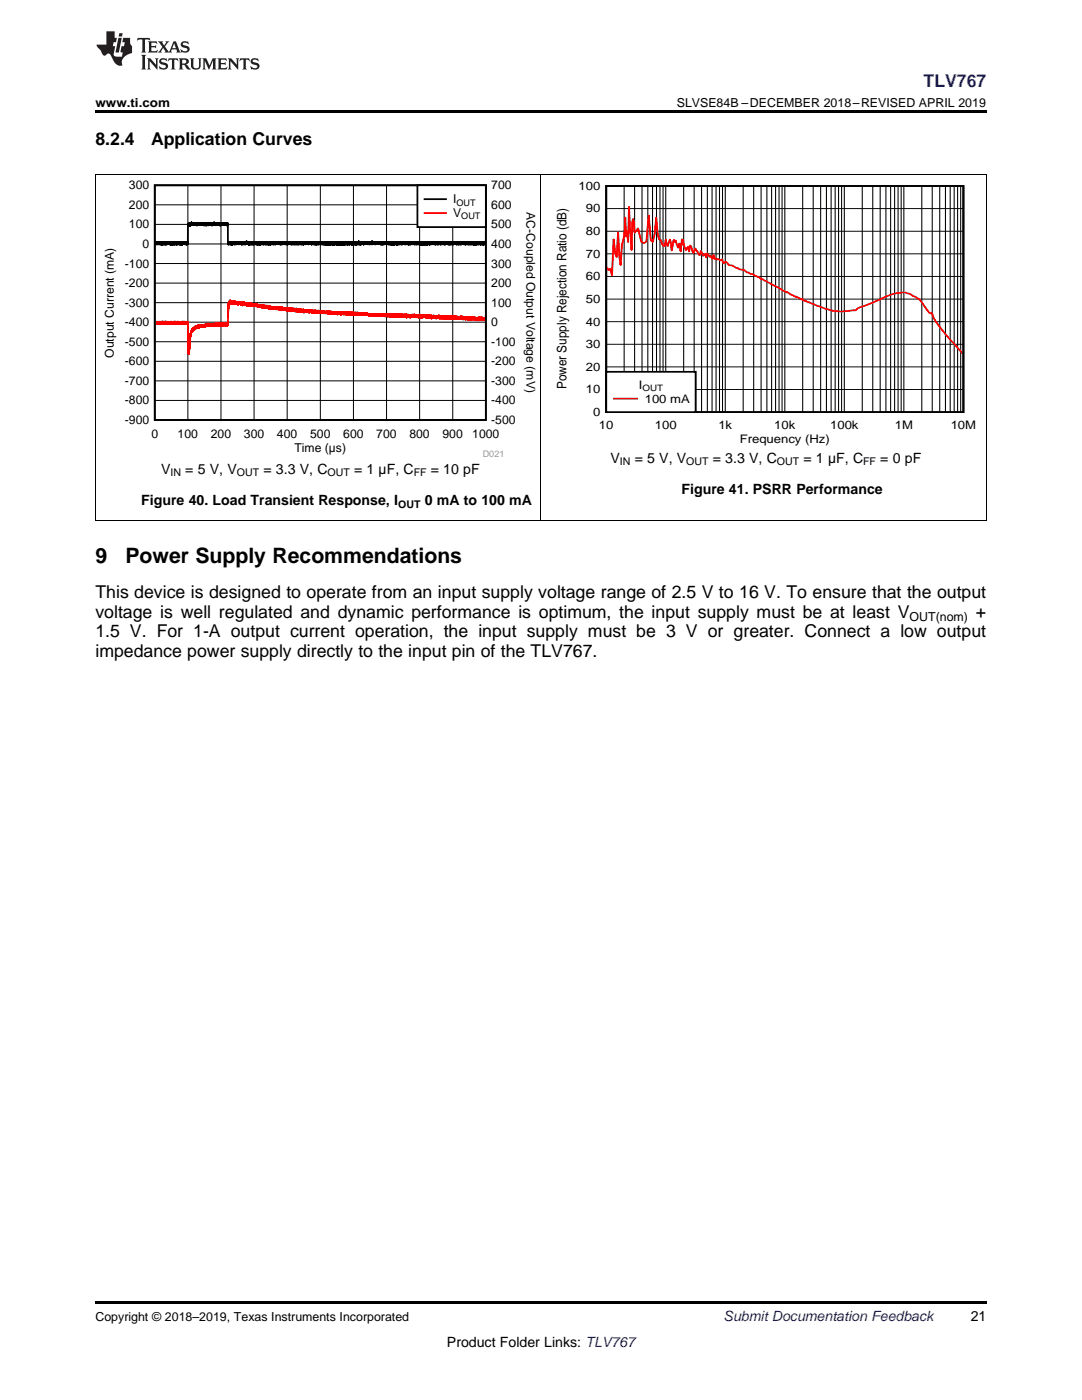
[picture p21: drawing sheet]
<svg xmlns="http://www.w3.org/2000/svg" width="216mm" height="279mm" viewBox="0 0 216 279" stroke-linecap="round" stroke-linejoin="round" font-family="sans-serif">
<defs><g id="words">
<g font-size="4.2">
<text x="19" y="112.3">9</text>
<text x="25" y="112.3">Power Supply Recommendations</text>
</g>
<text font-size="3.5" fill="#00f" x="184.3" y="17.3">TLV767</text>
<g font-size="3.5">
<text x="19" y="28.9">8.2.4</text>
<text x="30.1" y="28.9">Application Curves</text>
<text x="19" y="119.4">This device is designed to operate from an input supply voltage range of 2.5 V to 16 V. To ensure that the output</text>
<text x="19" y="123.3">voltage is well regulated and dynamic performance is optimum, the input supply must be at least V</text>
<text x="194.7" y="123.3">+</text>
<text x="19" y="127.1">1.5 V. For 1-A output current operation, the input supply must be 3 V or greater. Connect a low output</text>
<text x="19" y="131">impedance power supply directly to the input pin of the TLV767.</text>
</g>
<g font-size="2.8">
<text x="32.1" y="94.5">V</text>
<text x="37" y="94.5">= 5 V, V</text>
<text x="52.6" y="94.5">= 3.3 V, C</text>
<text x="70.7" y="94.5">= 1 µF, C</text>
<text x="86" y="94.5">= 10 pF</text>
<text x="121.8" y="92.3">V</text>
<text x="126.6" y="92.3">= 5 V, V</text>
<text x="142.2" y="92.3">= 3.3 V, C</text>
<text x="160.3" y="92.3">= 1 µF, C</text>
<text x="175.6" y="92.3">= 0 pF</text>
<text x="28.2" y="100.9">Figure 40. Load Transient Response, I</text>
<text x="84.7" y="100.9">0 mA to 100 mA</text>
<text x="136" y="98.7">Figure 41. PSRR Performance</text>
<text x="193.7" y="263.6">21</text>
<text x="89.2" y="268.9">Product Folder Links: TLV767</text>
</g>
<text font-size="2.8" fill="#0000c8" x="144.4" y="263.6">Submit Documentation Feedback</text>
<text font-size="2.6" x="113" y="77.7" transform="rotate(-90 113 77.7)">Power Supply Rejection Ratio (dB)</text>
<g font-size="2.5">
<text x="19" y="21.4">www.ti.com</text>
<text x="135" y="21.4">SLVSE84B –DECEMBER 2018–REVISED APRIL 2019</text>
<text x="181.5" y="124">OUT(nom)</text>
<text x="19" y="263.6">Copyright © 2018–2019, Texas Instruments Incorporated</text>
</g>
<g font-size="2.4">
<text x="25.7" y="41.7">200</text>
<text x="25.7" y="37.8">300</text>
<text x="90.4" y="40.6">I</text>
<text x="98" y="41.7">600</text>
<text x="98" y="37.8">700</text>
<text x="115.5" y="37.9">100</text>
<text x="25.7" y="45.6">100</text>
<text x="90.4" y="43.4">V</text>
<text x="98" y="45.6">500</text>
<text x="105.1" y="42.4" transform="rotate(90 105.1 42.4)">AC-Coupled Output Voltage (mV)</text>
<text x="116.9" y="46.9">80</text>
<text x="116.9" y="42.4">90</text>
<text x="24.9" y="53.4">-100</text>
<text x="28.4" y="49.5">0</text>
<text x="98" y="53.4">300</text>
<text x="98" y="49.5">400</text>
<text x="116.9" y="51.4">70</text>
<text x="24.9" y="57.3">-200</text>
<text x="98" y="57.3">200</text>
<text x="116.9" y="55.9">60</text>
<text x="24.9" y="65.1">-400</text>
<text x="24.9" y="61.2">-300</text>
<text x="98" y="65.1">0</text>
<text x="98" y="61.2">100</text>
<text x="116.9" y="65">40</text>
<text x="116.9" y="60.5">50</text>
<text x="22.7" y="71.4" transform="rotate(-90 22.7 71.4)">Output Current (mA)</text>
<text x="24.9" y="69">-500</text>
<text x="98" y="69">-100</text>
<text x="116.9" y="69.5">30</text>
<text x="24.9" y="76.8">-700</text>
<text x="24.9" y="72.9">-600</text>
<text x="98" y="76.8">-300</text>
<text x="98" y="72.9">-200</text>
<text x="116.9" y="74">20</text>
<text x="127.4" y="77.7">I</text>
<text x="24.9" y="80.7">-800</text>
<text x="98" y="80.7">-400</text>
<text x="116.9" y="78.5">10</text>
<text x="118.4" y="83">0</text>
<text x="128.7" y="80.4">100 mA</text>
<text x="24.9" y="84.6">-900</text>
<text x="30.2" y="87.4">0</text>
<text x="35.4" y="87.4">100</text>
<text x="42.1" y="87.4">200</text>
<text x="48.7" y="87.4">300</text>
<text x="55.3" y="87.4">400</text>
<text x="61.9" y="87.4">500</text>
<text x="68.5" y="87.4">600</text>
<text x="75.1" y="87.4">700</text>
<text x="81.7" y="87.4">800</text>
<text x="88.3" y="87.4">900</text>
<text x="94.2" y="87.4">1000</text>
<text x="98" y="84.6">-500</text>
<text x="119.5" y="85.7">10</text>
<text x="130.7" y="85.7">100</text>
<text x="143.3" y="85.7">1k</text>
<text x="147.6" y="88.4">Frequency (Hz)</text>
<text x="154.5" y="85.7">10k</text>
<text x="165.7" y="85.7">100k</text>
<text x="178.5" y="85.7">1M</text>
<text x="189.7" y="85.7">10M</text>
<text x="58.7" y="90.2">Time (µs)</text>
</g>
<g font-size="2.1">
<text x="34" y="95.1">IN</text>
<text x="47.3" y="95.1">OUT</text>
<text x="65.4" y="95.1">OUT</text>
<text x="82.5" y="95.1">FF</text>
<text x="123.7" y="92.9">IN</text>
<text x="136.9" y="92.9">OUT</text>
<text x="155" y="92.9">OUT</text>
<text x="172.2" y="92.9">FF</text>
<text x="79.4" y="101.4">OUT</text>
</g>
<g font-size="1.8">
<text x="91.1" y="41">OUT</text>
<text x="92" y="43.8">OUT</text>
<text x="128.2" y="78.1">OUT</text>
</g>
<text font-size="1.8" fill="#999" x="96.3" y="91.2">D021</text>
</g></defs>
<path d="M19 103.9h.2zM196.7 103.9h.1zM19 259.7h177.8v.5h-177.8z" fill="#000"/>
<g fill="none" stroke="#000" stroke-width=".2">
<path d="M19.1 34.9v69M37.5 37v46.8M44.1 37v46.8M50.7 37v46.8M57.3 37v46.8M63.9 37v46.8M70.5 37v46.8M77.1 37v46.8M83.7 37v46.8M90.3 37v46.8M107.9 34.9v69M196.8 34.9v69"/>
<path d="M30.9 56.5h66.1M30.9 52.6h66.1M30.9 48.7h66.1M30.9 44.8h66.1M30.9 40.9h66.1M30.9 79.9h66.1M30.9 76h66.1M30.9 72.1h66.1M30.9 68.2h66.1M30.9 64.3h66.1M30.9 60.4h66.1M19 103.8h177.8"/>
</g>
<path d="M30.9 37h66v46.8h-66zM31.1 48.5v.1v-.2v.2v-.2v.2v-.3v.3v-.3l.2 .5v-.4v.4v-.5l.1 .5v-.4v.2v-.2l.1 .2v-.2v.2v-.2v.2v-.2v.2v-.2v.2v-.2v.2v-.2v.2v-.2l.1 .2 .1-.2v.2v-.2v.2v-.2v.2v-.2v.2v-.3v.5l.1-.5v.3v-.2v.2v-.2v.2v-.2v.2v-.2v.2l.1-.2v.2v-.3v.5l.1-.4v.4v-.4l.1 .4v-.4l.1 .4v-.4v.4v-.4v.4v-.4l.1 .4v-.4v.4v-.4v.4l.1-.4v.4v-.5v.5l.1-.4v.2l.1-.3v.3v-.3l.1 .3v-.3v.5v-.5v.5v-.4v.2l.1-.2v.2v-.2l.1 .2v-.2v.4v-.4v.4l.1-.5v.5l.1-.5 .1 .5 .1-.5v.5l.1-.5v.3v-.2l.1 .2v-.2v.2v-.2v.2v-.2v.2v-.2v.2v-.2l.1 .2v-.2v.2v-.2v.2v-.2v.2v-.2v.2l.1-.2 .1 .2v-.2v.2v-.2v.4v-.5l.1 .5 .1-.4v.4v-.5l.1 .5v-.5v.5v-.5v.5v-.4l.1 .4v-.4v.4l.1-.4v.4l.1-.5v.5v-.4l.1 .4v-.5l.1 .5v-.5l.1 .5v-.5l.2 .5 .1-.5 .1 .5v-.4v.4v-.4l.1 .4v-.4v.2v-.2l.1 .2 .1-.2v.2v-.2v.4v-.4v.4l.1-.5 .1 .5v-.4v.2v-.2v.2v-.2l.1 .2v-.2v.2l.1-.2v.4v-.4v.4v-.4v.2l.1-.2v.4l.1-.4v.4v-.4v.4v-.4l.1 .4v-.4v.4v-.4l.1 .4v-.4v.4v-.4v.4l.1-.4 .1 .4v-.4v.4v-.4v.4v-.4v.2v-.2v.2v-.2v.2v-.2l.1 .2v-.2v.2v-.2v.2v-.2v.2v-.2v.2v-.2v.2v-.2v.2v-.2v.2v-.2v.2l.1-.2v.2l.1-.2v.2v-.2v.2v-.2v.2v-.3l.1 .3v-.3l.1 .5 .1-.5v.3v-.2l.1 .2v-.2v.4l.1-.4v.4v-.5v.5v-.5v.3l.1-.2v.4l.1-.4v.4l.1-4v.2l.1-.4v.4v-.4v.4v-.4l.1 .4v-.4l.1 .4v-.4v.4l.1-.4v.4v-.4v.4v-.4v.4l.1-.4v.4v-.4v.4v-.4v.4v-.4v.3v-.3v.3v-.3v.3v-.3v.3l.1-.3v.3v-.3v.3v-.3v.3v-.3v.3l.1-.3v.3v-.3v.3v-.5v.5v-.3v.3v-.3v.3l.1-.3v.3v-.3v.3v-.3v.3v-.3v.3v-.3l.1 .3v-.4v.4l.1-.4v.4v-.3v.3v-.3v.3v-.3v.3v-.3v.3v-.3l.1 .3v-.4v.4v-.3l.1 .3 .1-.3v.3v-.4v.4v-.4v.4v-.3v.3v-.3l.1 .3v-.3v.3v-.3v.3v-.3l.1 .3v-.3v.3v-.3v.3v-.4v.4v-.4l.1 .4v-.3v.3v-.3v.3v-.3v.3v-.3v.3v-.3v.3v-.3v.3v-.3v.3v-.3v.3v-.3v.3v-.3l.1 .3v-.3v.3v-.3v.3l.1-.3v.3v-.3v.4v-.5v.4l.1-.4v.4v-.3v.3v-.3v.3v-.3v.3v-.3v.3l.1-.3v.3v-.4v.4l.1-.3v.3v-.4l.1 .4v-.3v.3v-.3v.3v-.3v.3v-.3v.3v-.3v.3v-.3v.3v-.3v.3l.1-.3v.3v-.4v.4v-.3v.3l.1-.3v.3v-.3v.3v-.3v.3v-.3v.3v-.3v.3v-.3v.3l.1-.3v.3v-.3v.3v-.3v.3v-.3v.3v-.3v.3v-.3v.3v-.3v.3l.1-.3v.3v-.3v.3v-.3v.3v-.3v.3v-.3v.3v-.3v.3v-.3v.3v-.3v.3v-.3v.3l.1-.3v.3v-.3v.3v-.3v.3v-.3v.3v-.3v.3l.1-.3v.3v-.3v.3l.1-.3v.3v-.4v.4v-.4v.4v-.4v.4l.1-.4v.4v-.4v.4v-.3v.3v-.3v.3l.1-.3 .1 .3v-.4v.5v-.4v.3v-.3v.3v-.3v.3v-.3v.3v-.3l.1 .3v-.3v.3v-.3v.3v-.3v.3v-.3v.3l.1-.3v.3v-.3v.4v-.4v.3v-.3v.3l.1-.3v.3v-.3l.1 .3v-.3v.3v-.3v.3v-.4l.1 .5v-.4v.3v-.3v.3v-.3v.3v-.3v.3l.1-.3v.3v-.3v.3v-.3v.3v-.3v.3v-.3v.3v-.3v.3v-.3v.3v-.3v.3v-.3v.3v-.3l.1 .3 .1-.3v.3v-.4v.5l.1-.5v.4l.1-.4v.4v-.4v.4l.1-.4v.4l.1-.4v.4v-.4v.4l.1-.4v.4v-.4v.4l.1-.4v.4l.1-.4 .1 .4v-.4v.5l.1-.5v.4l.1-.4v.4v-.4v.4v-.4l.1 .4 .1-.4v.4v-.5v.5l.1-.4v.4l.1-.4v.4v-.4v.4l.1-.4v.4v-.4v.4l.1-.4v.4v-.3v.3v-.3v.3v-.3l.1 .3v-.3v.3v-.3v.3v-.3v.3v-.3v.3v-.3v.3v-.3v.3l.1-.3v.3v-.3v.3v-.3v.3v-.3v.3v-.3v.3v-.3v.3v-.3v.3l.1-.3v.3v-.3l.1 .3v-.3v.3v-.3v.3v-.3v.3l.1-.3v.3v-.4v.4v-.4l.1 .4v-.3v.3v-.3v.3v-.3l.1 .3v-.4l.1 .5v-.5l.1 .5v-.4v.3v-.3v.3v-.3v.3v-.3v.3v-.3v.3v-.3l.1 .3v-.3v.3v-.3v.3v-.3v.3v-.3l.1 .3 .1-.3v.3v-.4v.4l.1-.4v.4l.1-.4v.4v-.4v.4v-.3v.3v-.3v.3v-.3v.3v-.3v.3v-.3v.3v-.3v.3v-.3l.1 .3v-.3v.3v-.3v.3v-.3v.3l.1-.3v.3v-.4l.1 .4v-.4v.4v-.3v.3v-.3v.3v-.3v.3v-.3l.1 .3 .1-.3v.3v-.4v.4v-.4v.4v-.3v.3l.1-.3v.3l.1-.4 .1 .5v-.5v.4v-.3l.1 .3v-.3v.3v-.3v.3v-.3v.3v-.3v.3v-.3v.3v-.3v.3v-.3v.3v-.3v.3v-.3l.1 .3v-.1v3.8v-.3v.5l.1-.5v.5v-.4l.1 .4v-.4v.2v-.2l.1 .2v-.2v.4l.1-.5 .1 .5v-.4l.1 .4v-.4v.2v-.2v.2v-.2v.2v-.2v.2l.1-.2v.2v-.2v.2v-.2v.2v-.2v.2l.1-.2v.5l.1-.6v.5v-.5v.3v-.3v.3v-.2v.2l.1-.2v.2l.1-.2v.2v-.3v.5v-.5v.3v-.3v.3v-.2l.1 .2v-.2v.2v-.2l.1 .2v-.2v.4v-.4v.2v-.2l.1 .2v-.2v.4v-.4v.2v-.2v.2l.1-.2 .1 .2v-.3v.5v-.5v.3l.1-.3v.3l.1-.3v.3l.1-.3v.3v-.2l.1 .2v-.3v.3v-.3l.1 .5v-.5l.1 .3v-.3v.3v-.3v.3v-.2v.2v-.2l.1 .2v-.2v.2v-.2v.2v-.2l.1 .2v-.2v.2v-.3v.3v-.2v.2v-.2v.2v-.2l.1 .2v-.2v.2v-.2v.2v-.2v.2v-.2v.2l.1-.2v.2v-.2v.2l.1-.3v.3v-.3v.5v-.4l.1 .4v-.4v.4v-.4v.4v-.4l.1 .2v-.3v.3l.1-.3v.3l.1-.3v.5l.2-.5v.5l.1-.5v.5v-.4v.2l.1-.2v.4v-.5v.3v-.3l.2 .3v-.5v.5v-.3v.3v-.3v.3v-.3v.3l.1-.3v.3v-.2l.1 .2 .1-.2v.2v-.3l.1 .5v-.5v.5v-.5l.1 .5v-.5l.1 .5v-.5l.1 .5v-.5l.1 .5 .1-.5 .1 .5v-.4l.1 .4v-.4v.2v-.2v.2v-.2v.2v-.2l.1 .2v-.2v.2v-.3v.5v-.4l.1 .4v-.4l.1 .4v-.5l.1 .5v-.4v.2v-.2v.2v-.2v.2v-.2l.1 .2v-.2v.2v-.2l.1 .2v-.2v.4l.1-.5v.3v-.3l.1 .5v-.4v.2l.1-.2v.4l.1-.5v.5v-.4v.4v-.4l.1 .4v-.4l.1 .4v-.4l.1 .4 .1-.4v.4v-.5l.1 .5 .1-.5v.5v-.5v.5l.1-.4v.4v-.4v.4v-.4l.1 .4v-.4v.2v-.2v.2v-.2v.2v-.2v.2v-.2l.1 .2v-.2v.2v-.2v.2v-.2v.2v-.2l.1 .2v-.3l.1 .5 .1-.4v.2l.1-.2v.4v-.4v.2v-.2l.1 .2v-.3l.1 .5v-.4l.1 .4 .1-.4v.4l.1-.5 .1 .5v-.4v.4l.1-.4v.4v-.5l.1 .5v-.5l.1 .5v-.4v.4l.1-.4v.4v-.4l.1 .4v-.4v.4v-.4v.4v-.4l.1 .2v-.3v.5v-.4l.1 .4 .1-.5v.5l.1-.5v.5v-.4v.2v-.2v.2v-.2v.2v-.2v.2v-.2l.1 .2v-.2v.2v-.2v.2v-.2v.2l.1-.2v.2v-.2v.4l.1-.5 .1 .3v-.3v.3l.1-.2v.4v-.4l.1 .4v-.5v.3l.1-.2v.2v-.2v.2l.1-.2v.2v-.2v.4v-.5l.1 .3v-.3v.3v-.2v.2l.2-.2v.2v-.3v.3v-.3v.3v-.2l.1 .2v-.3l.1 .3v-.3v.3v-.3l.1 .3v-.3v.3v-.3l.1 .5v-.5l.1 .3v-.3v.3l.1-.3 .1 .3v-.3v.5v-.5l.1 .5 .1-.5v.5l.1-.5 .1 .5v-.5v.3l.1-.3v.5l.1-.5v.3l.1-.3v.3v-.3v.3l.1-.3v.3v-.3l.1 .5 .1-.5v.3v-.3l.1 .5 .1-.5v.3v-.3v.3l.1-.3v.3l.1-.2v.4v-.4v.4l.1-.5v.5l.1-.4v.2v-.2v.2v-.2v.2v-.2v.2v-.2v.2v-.2v.2v-.2l.1 .2v-.2v.2v-.2l.1 .2v-.2v.2v-.2v.2v-.2v.2v-.3v.3l.1-.3v.3l.1-.3v.3v-.2v.2v-.2v.2v-.2v.2v-.2v.2v-.2v.2v-.2v.2l.1-.2 .1 .2v-.2v.4v-.5v.5l.1-.5 .1 .5 .1-.4v.4v-.4l.1 .2 .1-.3v.5v-.5l.1 .5v-.4v.2l.1-.2v.4l.1-.4v.4v-.5l.1 .5v-.4v.2l.1-.2v.2v-.3l.1 .5v-.5l.1 .5v-.4v.4l.1-.4v.4v-.5v.3v-.2v.2v-.2v.2v-.2v.2v-.2l.1 .2v-.2v.2v-.2v.2l.1-.2v.4l.1-.5v.3v-.2v.2v-.2v.2v-.2v.2v-.2v.2v-.2v.2v-.2l.1 .2v-.2v.2l.1-.3v.5v-.4v.2v-.2v.2v-.2v.2v-.2v.2l.1-.2v.2v-.3l.1 .5v-.5l.1 .5v-.4l.1 .4v-.5l.1 .3v-.2v.2v-.2v.2l.1-.2v.2v-.3v.5v-.5l.1 .5v-.4v.4l.1-.5 .1 .3v-.2l.1 .2v-.3v.3v-.3v.5l.1-.5v.3v-.3v.3l.1-.3v.3v-.2v.2v-.2v.2v-.2l.1 .2v-.2v.2v-.2v.2v-.2v.2v-.2v.2l.1-.2v.2v-.2l.1 .2v-.3v.3v-.2l.1 .2v-.3l.1 .3v-.3v.5v-.5l.1 .3v-.3v.3l.1-.3v.3v-.2v.2v-.2v.2v-.2v.2v-.2v.2l.1-.2v.2l.1-.2v.2v-.2v.2v-.3l.1 .3v-.3l.1 .5v-.5v.5v-.5v.5v-.5l.1 .3 .1-.3v.3v-.3l.1 .5v-.5v.3v-.3v.3v-.3v.3l.1-.3v.3v-.3v.3v-.2v.4l.1-.5v.3v-.2v.2v-.2v.2v-.2l.1 .2v-.2v.4l.1-.5 .1 .5v-.5v.5l.1-.5 .1 .5 .1-.5 .1 .5v-.5l.1 .5v-.5v.5v-.4v.4v-.4v.2v-.2l.2 .2v-.3v.3v-.3v.3l.1-.2v.2v-.2l.1 .2v-.3v.5v-.4v.2v-.2v.2v-.2v.2v-.2v.2l.1-.2v.4l.1-.4v.4v-.5v.3v-.3l.1 .3v-.3v.3v-.3v.3v-.3v.3l.1-.3v.3v-.3v.3v-.2l.1 .2v-.3v.3v-.3v.5l.1-.5 .1 .5v-.5l.1 .5v-.5v.5v-.4l.1 .2 .1-.2v.4v-.4v.4v-.4v.4l.1-.4v.4v-.5l.1 .5v-.4l.1 .4v-.4v.4v-.4l.1 .4v-.4v.4v-.4l.1 .4 .1-.4v.4v-.4v.4l.1-.5v.5v-.4l.1 .4v-.4v.4l.1-.4v.4v-.4v.4v-.4v.4l.1-.4v.4v-.4v.4l.1-.4v.4v-.4l.1 .4v-.4v.2l.1-.2v.4l.1-.4v.4v-.4v.4l.1-.5 .1 .5v-.4v.4v-.4v.4l.1-.4v.4v-.4v.2v-.2v.2l.1-.2v.4l.1-.4v.4v-.5v.5l.1-.5 .1 .5v-.4l.1 .4 .1-.4v.4v-.5v.5l.1-.5v.5l.1-.4v.4v-.4l.1 .4v-.5v.5v-.4v.4l.1-.4 .1 .4v-.4v.4v-.5l.1 .5v-.4v.4v-.4v.4v-.4l.1 .4v-.4l.1 .4v-.4v.4v-.4v.4v-.4l.1 .4v-.4v.4v-.4l.1 .4 .1-.4v.4v-.4v.4l.1-.5v.5v-.4l.1 .4v-.5v.5l.1-.4v.4v-.4v.4v-.4l.1 .4 .1-.4v.4v-.5l.1 .5v-.4l.1 .4v-.4v.2l.1-.2v.4v-.4l.1 .4 .1-.4v.4v-.5v.5v-.4l.1 .4v-.4v.4v-.4v.4l.1-.4v.4l.1-.5v.5v-.4l.1 .4 .1-.4v.4v-.5v.3v-.2v.2v-.2v.2v-.2v.2l.1-.2v.2v-.2v.2v-.2v.2v-.2v.2v-.2l.1 .2v-.2v.2v-.2l.1 .4v-.4v.4v-.4v.4v-.4v.4v-.4l.1 .4v-.4l.1 .4v-.4v.4l.1-.4v.4l.1-.5v.5l.1-.5 .1 .5 .1-.5v.5l.1-.5 .1 .5 .1-.5v.5l.1-.5v.5v-.4v.2v-.2v.2v-.2v.2v-.2l.1 .2 .1-.2v.2v-.3v.5v-.5v.3v-.2l.1 .2 .1-.2v.4v-.7v.7l.1-.5v.5l.1-.5 .1 .5 .1-.5 .1 .5 .1-.5v.3v-.2l.1 .2v-.3v.3v-.3l.1 .3v-.2v.2v-.2v.2v-.2l.1 .2v-.2v.2v-.2v.4v-.4l.1 .4 .1-.5v.3l.1-.3v.3v-.3v.3v-.3l.1 .3v-.3v.3l.1-.3v.3l.1-.3v.3l.1-.3v.3v-.3v.3v-.2l.1 .2 .1-.2v.2v-.3v.5v-.5l.1 .3v-.3v.3v-.3l.1 .3 .1-.3v.5v-.5v.3l.1-.3v.5v-.5l.1 .3v-.3v.3l.1-.3v.3v-.3l.1 .3 .1-.3v.3v-.3v.3v-.3v.5v-.7v.5v-.3v.3l.1-.3v.3v-.3v.3v-.3l.1 .3v-.3v.3l.1-.3v.3v-.3v.3l.1-.3v.3v-.3v.3v-.3v.3v-.3l.1 .3v-.3v.3v-.3l.1 .3 .1-.3v.5v-.5v.3v-.3l.1 .3v-.3v.3v-.3v.3v-.3v.3v-.3l.1 .3v-.3v.3v-.3v.3l.1-.3v.3v-.3l.1 .3v-.3v.3v-.3v.3l.1-.3v.3v-.3v.3l.1-.3v.3v-.3v.3l.1-.3v.3v-.3v.3v-.3v.3v-.2l.1 .2v-.3l.1 .3v-.3l.1 .3v-.3v.3v-.3v.5l.1-.5v.5l.1-.5v.5v-.4v.2l.1-.2v.4l.1-.5v.5v-.4l.2 .4v-.5l.1 .5v-.5v.3v-.3l.1 .3v-.2v.2v-.2v.2l.1-.2v.2v-.3v.3l.1-.3v.3v-.3v.3v-.3v.3v-.3v.3l.1-.3v.3v-.3l.1 .3 .1-.3v.5v-.5v.3v-.3v.3l.1-.3v.3v-.2v.2v-.2l.1 .2v-.2v.2v-.3l.1 .3v-.3v.5v-.4l.1 .4 .1-.5v.5v-.5v.3l.2-.3v.5l.1-.5 .1 .5v-.5v.5v-.4v.4v-.4v.4l.1-.4v.4v-.4v.4v-.4v.4v-.4l.1 .4v-.4v.4l.1-.4v.4v-.4v.4v-.4v.4v-.5l.1 .5v-.5v.5v-.4l.1 .4v-.4l.1 .4 .1-.4v.4v-.5l.1 .5 .1-.5v.5v-.5l.1 .5v-.4v.4v-.4v.4v-.4v.4v-.4v.4v-.4v.4l.1-.4v.4v-.4v.4v-.4v.4l.1-.4v.4v-.4l.1 .4v-.4v.2l.1-.2v.4v-.4l.1 .4 .1-.4 .1 .4v-.5v.3v-.2v.2v-.2v.2v-.2v.2v-.2v.2v-.2l.1 .2v-.2v.2l.1-.2v.4v-.4v.2l.1-.2v.2v-.3l.1 .5 .1-.5v.5v-.5v.3v-.2v.2v-.2l.1 .2 .1-.2v.2v-.3v.3v-.2v.2v-.2l.1 .2v-.3l.1 .3v-.3l.1 .5v-.5l.1 .3 .1-.3v.5v-.5v.3v-.3l.1 .3v-.3v.3v-.3v.3l.1-.3v.3l.1-.3v.3l.1-.3v.5v-.4v.4l.1-.4v.4v-.4v.2l.1-.2v.4v-.5l.2 .5v-.4v.4l.1-.5 .1 .5v-.5v.3l.1-.3 .1 .3v-.3v.5v-.5v.3l.1-.3v.3v-.3v.3v-.3v.3l.1-.3v.3v-.3v.3v-.3l.1 .3v-.3l.1 .3v-.3v.3v-.3l.1 .5v-.5l.1 .5v-.4l.1 .2v-.2v.2v-.2l.1 .2v-.2v.2v-.3v.5v-.5v.3v-.2l.2 .2v-.3v.5l.1-.5v.3v-.2v.2v-.2v.2v-.2v.2l.1-.2v.4v-.4v.2v-.2v.2l.1-.2v.4v-.4v.2l.1-.2v.2v-.2v.2v-.2v.2v-.2v.2v-.2v.2v-.2v.2v-.2v.2l.1-.2v.2v-.2l.1 .2v-.2v.4v-.5v.5v-.4l.1 .4v-.4v.4v-.4v.4v-.4v.4v-.4l.1 .4v-.4v.4v-.4l.1 .4v-.4l.1 .4v-.4v.4v-.4l.1 .4v-.4v.4l.1-.4v.4v-.4v.4v-.5l.1 .5v-.4v.4v-.4v.4l.1-.4v.4l.1-.5v.5v-.4v.4v-.4l.1 .4v-.4v.4v-.4v.4v-.4l.1 .2 .1-.2v.4v-.4v.4v-.4v.4v-.4l.1 .4v-.4v.4v-.4v.4l.1-.4v.4l.1-.4v.4v-.5l.1 .3v-.2v.2l.1-.2v.2v-.2v.4v-.4l.1 .4 .1-.4v.4v-.5v.5v-.4l.1 .4v-.4l.1 .2v-.3v.5v-.4v.2v-.2v.2v-.2v.2v-.2v.2v-.2v.2v-.2l.1 .2v-.2v.2v-.2v.2v-.2v.2l.1-.2v.2v-.3l.1 .5v-.5v.3l.1-.3v.3v-.2v.2v-.2v.2v-.2l.1 .2v-.2v.2v-.3v.3l.1-.3v.3l.1-.3v.3v-.3l.1 .5 .1-.5v.5v-.4l.1 .4 .1-.4v.4v-.5v.3l.1-.2v.2v-.2v.2v-.2l.1 .2v-.2v.2v-.2v.4v-.5l.1 .5 .1-.5v.3l.1-.3v.5l.1-.5v.3v-.2v.2l.1-.2v.2v-.3l.1 .3v-.3v.5v-.4l.1 .4v-.4l.1 .4v-.4v.4l.1-.5v.3l.1-.3v.3v-.2v.2v-.2v.2v-.2v.2v-.2v.2v-.2v.2v-.2v.2v-.2l.1 .2 .1-.2v.4v-.5v.3l.1-.3v.3v-.2v.2l.1-.2v.4l.1-.5v.5l.1-.5v.5v-.4v.2l.1-.2v.4v-.4v.2v-.2v.2v-.2l.1 .2v-.2v.2v-.2v.2v-.2v.2v-.2v.2v-.2v.2v-.2v.2l.1-.2 .1 .2v-.2v.2v-.2v.2v-.3v.3v-.2v.2v-.2v.2l.1-.2v.4l.1-.5v.3l.1-.3v.3v-.3v.5v-.5l.1 .5 .1-.5v.5v-.4l.1 .4v-.4v.4l.1-.5v.5v-.5l.1 .5v-.5v.3v-.2v.2v-.2l.2 .2v-.3v.5v-.5v.3v-.3l.1 .3v-.3l.1 .3v-.2v.4v-.5v.5l.1-.5v.3v-.3v.3l.1-.3v.3v-.2l.1 .2v-.2v.2v-.2v.2l.1-.2v.2v-.3v.3v-.3v.3l.1-.3v.3v-.3v.3v-.2v.2l.1-.2 .1 .4v-.5v.5v-.5l.1 .5 .1-.5v.5l.1-.5 .1 .5 .1-.5 .1 .5v-.4l.1 .4v-.5v.5l.1-.5v.3l.1-.3v.5v-.5v.5l.1-.5v.3v-.2v.2v-.2v.2v-.2v.2v-.2v.2v-.2v.2v-.2l.1 .2v-.3v.3l.1-.3v.3v-.2l.1 .2v-.3v.3v-.3l.1 .3v-.2v.2l.1-.2v.4v-.5l.1 .3v-.3l.1 .3v-.3v.5v-.5v.5l.1-.5 .1 .5v-.5l.1 .3v-.3l.1 .3v-.3v.5l.1-.5v.3l.1-.3v.5v-.4l.1 .4v-.4l.1 .4v-.4v.2v-.2v.2v-.2v.2v-.2v.2v-.2l.1 .2v-.2v.2v-.3l.1 .5v-.5v.5v-.4v.2l.1-.2v.2v-.3l.1 .5v-.5l.2 .5v-.4v.4v-.4v.2l.1-.2v.2v-.3l.1 .5v-.4v.4l.1-.4v.4v-.4l.1 .4 .1-.4v.4v-.4v.4v-.5v.5v-.4v.4v-.4l.1 .4v-.4v.2v-.2l.1 .2v-.2v.4l.1-.4v.4v-.5l.1 .5v-.4l.1 .4v-.4v.4v-.5l.1 .5 .1-.5 .1 .5v-.5v.3l.1-.3v.5v-.4v.2v-.2v.2v-.2v.2v-.2v.2l.1-.2v.2v-.2v.2v-.2v.2v-.2v.2l.1-.2v.2v-.2v.2v-.3l.1 .5v-.5l.1 .5v-.5l.1 .5v-.5v.3l.1-.3 .1 .3v-.3v.5l.1-.5v.5l.1-.5v.5v-.4l.1 .4v-.4v.4v-.4l.1 .2v-.2v.2v-.2v.2v-.2v.2v-.2v.2v-.2v.2l.1-.2v.2v-.2v.1" fill="none" stroke="#000" stroke-width=".35"/>
<path d="M96.8 63.4l-.1 .4v-.4l-.1 .5v-.5v.4v-.4l-.1 .4v-.4v.4v-.4v.3l-.1-.3-.1 .3v-.3v.4v-.4v.4v-.4v.4v-.4v.4l-.1-.4-.1 .4v-.5v.5v-.4v.3v-.3v.3v-.3l-.1 .3v-.3v.4l-.1-.4v.4v-.4v.3v-.3v.3v-.3l-.1 .3v-.4l-.1 .5v-.5l-.1 .6v-.6v.5v-.4l-.1 .4v-.4v.4v-.4v.3v-.3v.3v-.3v.3l-.1-.3v.3v-.3v.3v-.3v.3v-.3v.3v-.3v.3v-.3v.3v-.3v.3v-.3v.3l-.1-.3v.3v-.3v.3v-.3v.4l-.1-.4v.5v-.5v.3v-.3v.3v-.3v.3v-.3v.3v-.3v.3l-.1-.3v.3v-.3v.3v-.3v.3v-.3v.3v-.3v.3v-.3v.3v-.3v.3v-.3v.3v-.3v.3l-.1-.3v.3v-.3l-.1 .3v-.3v.4v-.4v.4v-.4v.3v-.3v.3v-.3v.3v-.3v.3l-.2-.3v.3v-.4v.5v-.4v.3v-.3v.3v-.3l-.1 .3v-.3v.3v-.4v.4v-.3v.3v-.3v.3v-.3v.3v-.3l-.1 .3v-.3v.3l-.1-.4v.5v-.5v.4l-.1-.4v.4v-.4v.4l-.1-.3v.4l-.1-.5v.5l-.1-.5v.5l-.1-.5v.5l-.1-.5-.1 .5v-.5v.4v-.3v.3v-.3l-.1 .3v-.3v.3v-.3v.3v-.3v.3v-.3v.3v-.3v.3l-.1-.3v.4v-.5l-.1 .5v-.4v.3v-.3v.3v-.3l-.1 .3v-.3v.3v-.3v.3v-.3v.3l-.1-.3v.3v-.3v.3v-.4v.5l-.1-.5v.4v-.4v.4v-.4v.4l-.1-.4v.4l-.1-.4v.4v-.4v.5v-.5l-.1 .4v-.4v.4v-.4v.4v-.4l-.1 .4v-.4v.4l-.1-.4v.4v-.4l-.1 .4v-.4v.4l-.1-.4v.5l-.1-.6v.5v-.4v.4v-.4l-.1 .4v-.5l-.1 .5v-.5l-.1 .5-.1-.5v.5v-.5l-.1 .5v-.4v.2v-.2v.2v-.2l-.1 .2v-.2v.2l-.1-.2v.4v-.4v.4v-.4v.4v-.4l-.1 .4-.1-.4v.4l-.1-.5v.5v-.4v.4v-.4l-.1 .4v-.4l-.1 .4v-.5l-.1 .5-.1-.5v.5v-.5v.3v-.2v.2v-.2v.2v-.2v.2l-.1-.2-.1 .2v-.3v.3v-.3l-.1 .3v-.3v.5l-.1-.5v.3v-.3v.3l-.1-.3-.1 .3v-.3v.3v-.2v.2v-.2v.2l-.1-.2v.2v-.3l-.1 .3-.1-.3v.5l-.1-.5-.1 .5v-.5v.3v-.3l-.1 .5-.1-.5v.3l-.1-.3v.3v-.3v.3v-.3v.3v-.3l-.2 .3v-.5v.7l-.1-.5v.5l-.1-.5v.3v-.3v.3v-.3l-.1 .3v-.3v.3l-.1-.3v.3v-.3v.3v-.3l-.1 .3v-.3v.3v-.3v.3v-.3l-.1 .3v-.3l-.1 .3v-.3v.3v-.3l-.1 .3v-.3v.2v-.2v.2l-.1-.2-.1 .2v-.2v.3l-.1-.5v.5v-.3l-.1 .3v-.3v.2l-.1-.2v.3v-.3l-.1 .3v-.3v.3l-.1-.3v.3v-.5l-.1 .5-.1-.6v.5l-.1-.4v.4v-.4v.4l-.1-.4v.4v-.2v.2v-.2v.2v-.2v.2v-.2v.2l-.1-.2-.1 .2v-.4v.4v-.4v.4v-.4l-.1 .5v-.5v.4l-.1-.4v.5v-.5v.4l-.1-.4v.4v-.2v.2l-.1-.2v.2v-.4v.4l-.1-.4v.4v-.4l-.1 .4-.1-.4v.4v-.5v.5v-.4l-.1 .4v-.4v.4v-.4v.4l-.1-.4-.1 .4v-.4v.5l-.1-.6v.6v-.5v.4l-.1-.4-.1 .4v-.5v.5v-.4l-.1 .4v-.4v.4l-.1-.4v.4l-.1-.5v.4v-.4l-.1 .5v-.5l-.1 .5v-.5l-.1 .5v-.5l-.1 .5-.1-.5-.1 .5-.1-.5v.4v-.3v.3v-.3l-.1 .3-.1-.3v.3v-.4v.4v-.4v.4l-.1-.4v.4l-.1-.4v.4v-.4v.4v-.4v.4l-.1-.4-.1 .4v-.4v.5v-.5l-.1 .5v-.5v.4l-.1-.4-.1 .5-.1-.5v.5v-.5v.5l-.1-.6v.5v-.4v.4l-.1-.4v.4v-.4v.4l-.1-.4v.4v-.4l-.1 .4v-.4v.5v-.5l-.1 .4v-.4v.4v-.4v.4v-.4v.4l-.1-.4v.4v-.4v.4v-.4l-.1 .4v-.4l-.1 .4v-.4v.4v-.4v.4v-.4v.4l-.1-.4v.4v-.4v.4v-.4l-.1 .4v-.4v.4l-.1-.4v.4l-.1-.5v.5v-.4l-.1 .4v-.5l-.1 .5v-.4v.4v-.4l-.1 .4v-.4v.4v-.4v.4l-.1-.4v.4v-.5v.5l-.1-.4v.4v-.4v.4l-.1-.4v.4v-.4v.4v-.4v.4l-.1-.4v.4v-.4l-.1 .4-.1-.4v.5v-.5v.4v-.4v.4l-.1-.4v.4v-.4v.4v-.4v.3l-.1-.3v.3v-.3l-.1 .3v-.3v.4l-.1-.4v.4v-.5v.5v-.4l-.1 .4v-.4l-.1 .3v-.4v.6l-.1-.6-.1 .5v-.5v.5l-.2-.5v.5v-.5v.4l-.1-.3-.1 .3v-.4v.4v-.3v.3v-.3v.3v-.3l-.1 .3v-.4v.4l-.1-.4v.4l-.1-.4v.4v-.4v.4l-.1-.4v.4l-.1-.4v.4v-.4v.4v-.4v.4v-.4v.4v-.4v.4v-.4v.4v-.3v.3v-.3v.3v-.3v.3l-.1-.3-.1 .3v-.4v.4v-.4v.4v-.4l-.1 .5v-.5v.4v-.4v.4l-.1-.4v.4v-.4v.4l-.1-.4-.1 .4v-.4v.5v-.5v.4v-.4v.4v-.4v.4v-.4l-.1 .4v-.4v.4v-.4l-.1 .4v-.4v.4l-.1-.4v.5v-.5v.4v-.4l-.1 .4v-.4v.4v-.4l-.2 .4v-.4v.4v-.6l-.1 .6v-.4v.4v-.4v.4v-.4l-.1 .4v-.4v.4l-.1-.6v.6v-.6v.6l-.1-.6-.1 .6v-.6v.6v-.6l-.1 .6v-.6l-.1 .6v-.6l-.1 .6-.1-.6v.6v-.4l-.1 .4v-.4v.4l-.1-.6v.6l-.1-.4v.4l-.1-.4v.4l-.1-.6-.1 .6v-.6l-.1 .6-.1-.6v.6v-.6v.4l-.1-.4v.4v-.4v.4v-.4l-.1 .4v-.4v.4v-.4v.4v-.4l-.1 .4v-.4l-.1 .6v-.6v.4v-.4v.4v-.4l-.1 .4v-.4l-.1 .4v-.4l-.1 .4v-.4v.4v-.4l-.1 .4v-.4l-.1 .4v-.4l-.1 .4-.1-.4v.4v-.4v.4v-.4l-.1 .4v-.4v.4v-.4v.4v-.4l-.1 .4v-.4v.4v-.4v.4v-.4v.4v-.4l-.1 .4v-.4l-.1 .4v-.4l-.1 .4v-.4l-.1 .4v-.4l-.1 .4v-.4v.4v-.4v.4v-.4v.3v-.3v.3v-.3v.3l-.1-.3v.3v-.3v.3v-.3v.3v-.3v.3v-.3l-.1 .3v-.3v.4v-.4v.4v-.4v.4l-.1-.4v.4v-.4l-.1 .4v-.4l-.1 .4v-.4v.4v-.4v.4l-.1-.4v.4v-.4v.4v-.4l-.1 .4v-.4l-.1 .4v-.4v.3v-.3v.3l-.1-.3v.4v-.4v.4v-.4l-.1 .4v-.4l-.1 .3v-.3v.3v-.3v.3v-.3l-.1 .3v-.3v.3v-.3v.4v-.4v.3v-.3v.3l-.1-.3v.3v-.3v.3v-.3v.3v-.3v.3v-.3v.3v-.3v.3v-.3v.3v-.3v.3v-.3v.3v-.3v.3v-.3v.3v-.3v.3v-.3l-.1 .3-.1-.3v.3v-.3v.3v-.3v.4v-.4l-.1 .4v-.4v.3v-.3v.3v-.3v.3v-.3v.3l-.1-.3v.3v-.3v.4l-.1-.4v.4v-.4v.3v-.3v.3v-.3v.3v-.3v.3v-.3v.3v-.3v.3v-.3v.3v-.3v.3l-.1-.3v.3v-.3v.3v-.3v.3v-.3v.3v-.3v.3v-.3v.3v-.3v.3v-.3v.3v-.3l-.1 .3v-.3v.3l-.1-.4v.4v-.3v.3v-.3v.3v-.3v.3v-.3v.3v-.3v.3v-.3v.3v-.3v.3l-.1-.3v.3v-.3v.3v-.3v.3v-.3v.3v-.3v.3v-.3v.3v-.3v.3l-.1-.3v.3l-.1-.4v.4v-.4v.4l-.1-.4-.1 .4v-.4v.4v-.3v.3v-.3v.3v-.3l-.1 .3v-.3v.3v-.4l-.1 .4-.1-.4v.4l-.1-.4v.4v-.4v.4v-.3l-.1 .3-.1-.4v.4l-.1-.4v.4l-.1-.4-.1 .4v-.4v.4v-.4v.4l-.1-.4-.1 .4v-.4v.4l-.1-.4v.4l-.1-.4v.4v-.4l-.1 .4v-.5v.5v-.4v.4v-.4v.3l-.1-.3-.1 .3v-.4l-.1 .5-.1-.5v.4l-.1-.4v.4l-.1-.3v.4v-.4l-.1 .4v-.5l-.1 .5v-.5v.4v-.4v.4l-.1-.4-.1 .4v-.4v.4v-.4l-.1 .4v-.3l-.1 .3v-.4v.4l-.1-.4v.4v-.4v.4l-.1-.4v.4l-.1-.4v.4l-.1-.4v.4v-.4v.4v-.4l-.1 .4v-.4v.4v-.4v.4l-.1-.4v.4v-.4l-.1 .2v-.2l-.1 .4v-.4v.4v-.4l-.1 .4v-.4v.5v-.5l-.1 .4v-.4v.2v-.2l-.1 .2v-.2v.2v-.2v.2l-.1-.2v.2v-.2l-.1 .2v-.3v.5v-.4v.4l-.1-.4v.2v-.2v.2v-.2v.2v-.2v.2v-.2v.2v-.2v.2v-.2l-.1 .2v-.2v.2v-.2v.2v-.2v.2v-.2v.2v-.2l-.1 .2v-.2v.4v-.4v.2l-.1-.2v.2v-.2v.2v-.2v.2v-.2v.2l-.1-.2v.2v-.2v.2v-.2v.2v-.2v.2v-.2v.2v-.2v.2l-.1-.2v.2v-.2v.2v-.2v.2v-.2v.2v-.2v.2v-.2v.2v-.2v.2v-.2v.2l-.1-.2-.1 .2v-.2v.4v-.4v.4l-.1-.4v.4v-.5v.3l-.1-.2v.2v-.2v.2v-.2v.2v-.2v.2v-.2v.2v-.2v.2v-.2v.2v-.2v.2v-.2v.2v-.2v.2v-.2v.2l-.1-.2v.2v-.2v.2v-.2v.2v-.2v.2v-.2v.2v-.2v.2v-.2v.2v-.2v.2v-.2v.2v-.2v.2v-.2v.2l-.1-.2v.2v-.2v.2v-.2v.2v-.2v.2v-.2v.2v-.2v.2v-.2v.2v-.2v.2v-.2v.2v-.2v.2v-.2v.2v-.2l-.1 .2v-.2v.2v-.2v.2v-.2v.2v-.2v.2v-.2v.2v-.2v.2v-.2v.2v-.2v.2v-.2v.2l-.1-.2v.2v-.2l-.1 .2v-.2v.2v-.2v.2v-.3v.3v-.3v.5l-.2-.5v.3v-.2v.2v-.2v.2v-.2v.2v-.2v.2v-.2l-.1 .2-.1-.2v.2v-.3v.3v-.3l-.1 .3v-.3v.3l-.1-.3v.3v-.3l-.1 .3v-.3v.3l-.1-.3v.3v-.3v.3l-.1-.3v.3v-.3v.3v-.2v.2l-.1-.2v.2v-.3l-.1 .3v-.3l-.1 .3v-.3v.3v-.3v.3v-.3v.2l-.1-.2v.2v-.2l-.1 .2v-.4l-.1 .5v-.3l-.1 .3-.1-.3v.3v-.5v.5v-.3v.2v-.2v.2v-.2l-.2 .2v-.2v.3v-.5v.4v-.2l-.1 .2v-.4v.4v-.4l-.1 .4v-.2l-.1 .2v-.4v.4v-.4l-.1 .4v-.2v.2v-.2v.2v-.2v.2v-.2l-.1 .2v-.2v.2v-.2l-.1 .2v-.2v.2l-.1-.4-.1 .4-.1-.4-.1 .4v-.4v.4v-.4l-.1 .4v-.4v.4l-.1-.4v.3v-.3l-.1 .3-.1-.3v.4v-.4v.4v-.4v.3v-.3v.3l-.1-.3v.3v-.3v.3v-.3v.3v-.3v.3v-.3v.3l-.1-.3v.3l-.1-.3v.3v-.3v.4v-.4v.3v-.3v.3v-.3v.3v-.3v.3l-.1-.3v.3v-.4v.4l-.1-.4v.4v-.3v.3l-.1-.3v.3v-.4v.4v-.3v.3v-.3l-.1 .3-.1-.3v.3v-.4v.4v-.3v.3v-.3v.3v-.3v.3v-.3v.3v-.3v.3v-.3v.3v-.3v.3v-.3l-.1 .3v-.3v.3v-.3v.3v-.3v.3v-.3v.3v-.3v.3v-.3v.3v-.3v.3v-.3v.3v-.3v.3l-.1-.3v.3v-.3v.3l-.1-.3v.3v-.4l-.1 .4v-.5v.5v-.3v.3v-.3v.3l-.1-.3v.3v-.4v.4l-.1-.4v.4v-.4v.4v-.3v.3v-.3l-.1 .3-.1-.3v.3v-.4l-.1 .4-.1-.5v.5v-.3v.3v-.3l-.1 .3v-.3v.3v-.4v.3l-.1-.3v.3v-.3v.3v-.3v.3v-.3v.3v-.3v.3l-.1-.3v.3v-.3l-.1 .3v-.3v.3v-.4l-.1 .5v-.5l-.1 .5v-.5v.5l-.1-.5-.1 .4-.1-.4v.4v-.4v.4l-.1-.4v.4l-.1-.4v.4v-.4v.4l-.1-.4v.4v-.4v.4v-.4v.4l-.1-.4v.4v-.4v.4v-.4l-.1 .4-.1-.4v.4v-.4v.4l-.1-.4v.4v-.4v.4v-.4v.4v-.4v.5v-.5l-.1 .4-.1-.4v.4v-.6v.6l-.1-.4v.4v-.4l-.1 .4-.1-.4v.4l-.1-.6v.6l-.1-.6v.4v-.4v.4l-.1-.4v.4v-.2v.2v-.2v.2v-.2v.2v-.2v.2v-.2l-.1 .2v-.2l-.1 .2v-.2v.2v-.2v.2v-.4v.4l-.1-.4v.4v-.4v.4l-.1-.4-.1 .4v-.4v.4v-.4v.6l-.2-.7v.5v-.5l-.1 .5v-.5v.5v-.4l-.1 .4v-.5v.5l-.1-.5-.1 .5v-.5v.5l-.1-.5v.5v-.5v.4l-.1-.4v.4v-.4v.4v-.4v.4l-.1-.4v.4l-.1-.4v.4v-.4v.4v-.4v.4v-.4v.4l-.1-.4v.4v-.4l-.1 .4v-.4v.4v-.4v.5v-.5v.4l-.1-.4v.4v-.4v.4v-.4l-.1 .4v-.4v.5v-.5v.4v-.4l-.1 .4v-.4v.4v-.4l-.1 .4v-.4v.4v-.4l-.1 .4v-.4v.4l-.1-.4v.4l-.1-.5v.5v-.4l-.1 .4v-.4v.4v-.4v.3v-.3v.3v-.3v.3v-.3v.3v-.3v.3v-.3v.3v-.3v.3v-.3v.3v-.3v.3v-.3v.3l-.2-.3v.3v-.4l-.1 .5v-.4v.3v-.3v.3v-.3v.3v-.3v.3v-.3v.3v-.3v.3l-.1-.3v.3v-.4v.4l-.1-.4v.4v-.3v.3v-.3v.3v-.3v.3v-.3v.3l-.1-.3v.3l-.1-.3v.3v-.4v.4v-.4v.2v-.2l-.1 .2v-.2v.4v-.4v.4v-.4l-.2 .4v-.4v.4v-.6l-.1 .6v-.6v.4l-.1-.4v.4l-.1-.4v.4l-.1-.2v.4v-.6v.6l-.1-.6-.1 .4v-.4v.4v-.4v.4v-.2l-.2 .2v-.4v.4v-.4v.4v-.4v.3v-.3v.3l-.1-.3v.3v-.3v.3v-.3v.3v-.3v.3v-.3v.3v-.3v.3l-.1-.3v.3v-.3v.4v-.4v.3v-.3v.3l-.1-.3v.3v-.3v.3v-.3v.3v-.3v.3v-.3v.3v-.3v.3v-.3v.3v-.3v.3v-.3v.3v-.3l-.1 .3v-.3l-.1 .4v-.4v.4v-.4v.3v-.3l-.1 .3v-.3v.3v-.3v.3v-.3v.3v-.3v.3v-.3v.3v-.3v.3v-.3v.3v-.3v.3v-.3v.3l-.1-.3-.1 .3v-.3v.3v-.3v.3v-.4v.4v-.3v.3v-.3v.3l-.1-.3v.3v-.4l-.1 .4v-.3v.3l-.1-.3v.3v-.4v.4v-.3v.3v-.3v.3v-.3v.3v-.3v.3v-.3v.3v-.3l-.1 .3v-.3v.3l-.1-.3v.3v-.4l-.1 .4v-.4l-.1 .4v-.4v.4v-.4v.3v-.3v.3l-.1-.3v.3v-.3v.3v-.3v.3v-.3v.3l-.1-.3v.3v-.3v.4l-.1-.5v.5v-.4v.4l-.1-.4v.4v-.4v.3l-.1-.3v.4v-.5v.4l-.1-.4-.1 .4v-.4v.4v-.4v.4l-.1-.4v.4v-.5l-.2 .5v-.4v.4v-.4l-.1 .4v-.4l-.1 .2v-.3l-.1 .5-.1-.5-.1 .5-.1-.5v.3l-.1-.3v.3v-.3v.3l-.1-.3v.3l-.1-.3v.3l-.1-.3v.3l-.1-.5v.4v-.2v.2l-.1-.2v.2v-.4v.4l-.1-.4v.4v-.4l-.1 .4v-.2l-.1 .2v-.4v.4v-.4l-.1 .4v-.4v.4l-.1-.4v.4l-.1-.4v.4v-.5v.4l-.1-.4v.4l-.1-.4v.4v-.4v.4v-.4v.4l-.1-.4v.4v-.4v.4l-.1-.4v.4l-.1-.5v.5v-.4v.4v-.4v.4l-.1-.4v.4v-.4v.4v-.4v.4v-.4l-.1 .4v-.4v.4v-.4v.4v-.4v.4v-.4v.4v-.4l-.1 .4v-.4v.4l-.1-.5-.1 .5-.1-.5v.4v-.4v.4l-.1-.4v.4v-.4v.4l-.1-.4v.4v-.4l-.1 .4v-.4v.4v-.4v.4v-.4v.4v-.4v.4v-.4v.4v-.4v.4l-.1-.4v.4v-.4v.4v-.4l-.1 .4v-.4v.4v-.4v.4v-.4v.4l-.1-.4v.4v-.4v.4v-.4v.4l-.1-.4v.4l-.1-.4v.4v-.4v.4v-.6v.6v-.6v.6l-.2-.6v.6v-.6v.6v-.6v.4v-.4v.4l-.1-.4v.4v-.4v.4v-.4v.4v-.4l-.1 .4v-.4v.4v-.4v.4v-.4v.4l-.1-.4v.4v-.4v.4l-.1-.4v.4v-.4v.4l-.1-.5v.5v-.4v.4v-.4v.4v-.4v.4v-.4l-.1 .4-.1-.5v.4v-.4l-.1 .4v-.4v.7l-.1-.7v.5l-.1-.5v.4l-.1-.4v.5v-.5l-.1 .5v-.5v.4v-.4v.4l-.1-.4v.4v-.4v.4v-.4v.4v-.4v.4v-.4l-.1 .4v-.4v.4v-.4l-.1 .4v-.4v.4l-.1-.5-.1 .6v-.5v.5v-.5v.4v-.4v.4v-.4l-.1 .4v-.4v.4v-.4l-.1 .4v-.4v.4v-.4v.4v-.4l-.1 .4v-.4v.4v-.4v.4l-.1-.4v.4l-.1-.4v.4v-.5l-.1 .5-.1-.5-.1 .5v-.5v.4v-.4v.4l-.1-.4v.4v-.3v.3v-.3l-.1 .3v-.3v.3l-.1-.4v.4v-.4l-.1 .5v-.4v.3v-.3v.3v-.3v.3v-.3v.3v-.3v.3v-.3v.3l-.1-.3v.3v-.4l-.1 .4v-.4v.5v-.5l-.1 .4v-.4v.4v-.4v.4v-.4l-.1 .2v-.5v.7v-.4l-.2 .4v-.4l-.1 .6v-.2l-.2 4.4-.1-.5v.5v-.4v.4v-.4v.2l-.1-.2v.2v-.2v.2v-.2v.2v-.2v.2v-.2v.2v-.2v.2v-.2v.2v-.2l-.1 .2v-.2v.2l-.1-.2v.2v-.2v.2v-.2v.4v-.4l-.1 .4v-.5v.5v-.4v.2v-.2v.2l-.1-.2v.2v-.2v.2v-.2v.2v-.2v.2v-.2v.2v-.2v.2v-.2v.2v-.2v.2l-.1-.2v.2l-.1-.2v.4v-.4v.2v-.2v.2v-.2v.2v-.2v.2v-.2l-.1 .2v-.2v.4v-.4l-.1 .4v-.4v.4v-.4v.4v-.4v.4l-.1-.4v.4v-.4l-.1 .4v-.4v.4l-.1-.4v.4v-.4v.2v-.2l-.1 .2v-.2l-.1 .5v-.5l-.1 .4v-.4v.2l-.1-.2v.4v-.4v.4v-.4l-.1 .4v-.4v.4v-.4l-.1 .4v-.4v.4v-.4l-.1 .4v-.4v.4l-.1-.4v.5v-.5l-.1 .5-.1-.5v.4l-.1-.4v.4v-.4v.4v-.4l-.1 .4v-.4v.4l-.1-.4v.4v-.3v.3v-.3v.3v-.3l-.1 .3-.1-.3v.4v-.5l-.1 .5v-.4v.3v-.3v.3v-.3v.3v-.3v.3v-.3v.3v-.3l-.1 .3v-.3v.3v-.3v.3v-.3v.3v-.3v.3v-.3v.3v-.3l-.1 .3v-.3v.3v-.3v.3v-.3v.3v-.3v.3v-.3v.3l-.1-.3v.3v-.3v.3v-.3v.3v-.3l-.1 .3v-.3v.4v-.4v.4v-.4l-.1 .4v-.4l-.1 .4v-.4l-.1 .4v-.4v.3v-.3v.3v-.3l-.1 .3v-.3v.4l-.1-.4v.4v-.4v.4l-.1-.5v.5v-.4v.4l-.1-.4v.4v-.4v.4v-.4l-.1 .4v-.4v.4v-.4v.4v-.4v.4v-.4l-.1 .4-.1-.4v.4v-.4v.4v-.4l-.1 .5-.1-.5-.1 .5v-.4v.4v-.4v.3v-.3v.3l-.1-.3v.3v-.3v.3v-.3v.3v-.3v.3v-.3v.3v-.3v.3v-.3v.3v-.3v.3l-.1-.3v.3v-.3v.3v-.3l-.1 .3v-.3v.4v-.4l-.1 .4v-.4l-.1 .4v-.4l-.1 .4v-.4v.4v-.4v.4l-.1-.4v.4v-.4v.4v-.4v.4l-.1-.4-.1 .4v-.4v.4v-.4v.4v-.4l-.1 .4v-.4v.6v-.4v.4l-.1-.4v.4v-.4l-.1 .4v-.4v.4v-.4v.4l-.1-.4v.4v-.4l-.1 .4v-.4v.5v-.4l-.1 .4v-.4v.4v-.4l-.1 .4v-.3v.3l-.1-.3v.3v-.4v.5l-.1-.5-.1 .5v-.4l-.1 .6v-.6v.6l-.1-.3v.3l-.1-.3v.3v-.3v.4v-.4v.5v-.5v.4l-.1-.4v.5l-.1-.5v.5l-.1-.2v.3v-.3l-.1 .6v-.4l-.3 2.1v-.3l-.2 2.9-.2-6.4v.3l-.1-.3v.3v-.3v.3v-.3v.3v-.3v.3v-.3v.3v-.3v.3l-.1-.3v.4v-.4v.3v-.3l-.1 .3v-.3v.3v-.3l-.1 .3v-.3v.3v-.4l-.1 .4v-.3v.3v-.3v.3v-.3v.3v-.3v.3v-.3v.3v-.3v.3l-.1-.3-.1 .3v-.3v.3v-.4v.4v-.3v.3v-.3v.3v-.3v.3v-.3l-.1 .3-.1-.3v.3v-.4v.4v-.3v.3v-.3v.3l-.1-.3v.3v-.4l-.1 .4v-.4l-.1 .4v-.3v.3v-.3v.3l-.1-.3v.3v-.3l-.1 .4v-.4v.3v-.3v.3v-.3v.3v-.3v.3l-.1-.3v.3v-.3v.3v-.3v.3v-.3v.3v-.3v.3l-.1-.3v.3v-.3v.3v-.3v.3v-.3v.3v-.3v.3v-.3v.3v-.3v.3l-.1-.3v.3v-.3v.3v-.3v.3v-.3v.3v-.3v.3v-.3l-.1 .3v-.3v.3l-.1-.3v.3v-.3v.3l-.1-.4v.4v-.4v.4v-.3l-.1 .3v-.3v.3v-.3v.3v-.3v.3v-.3v.3l-.1-.3v.3v-.3v.3v-.3v.3l-.1-.3v.3v-.3v.3v-.3v.3l-.1-.4v.4v-.3v.3v-.3v.3v-.3v.3v-.3v.3l-.1-.3v.4v-.5l-.1 .4v-.4v.4v-.3l-.1 .3v-.4v.4l-.1-.4v.4v-.3l-.1 .3v-.3v.3v-.3v.3v-.3v.3v-.3v.3v-.3v.3v-.3v.3v-.3v.3v-.3l-.1 .3v-.3v.3v-.3v.3v-.3v.3v-.3v.3l-.1-.3v.3v-.3l-.1 .3v-.3v.3l-.1-.4v.4v-.4v.4l-.1-.3v.3v-.3v.3v-.3v.3v-.3v.3v-.3l-.1 .3v-.3v.3v-.3v.3v-.3l-.1 .3-.1-.3v.3v-.4v.4v-.3v.3v-.3l-.1 .3v-.3v.3v-.3v.3v-.3v.3v-.3v.3l-.1-.3-.1 .4v-.4v.3v-.3v.3v-.3v.3l-.1-.3v.3l-.1-.3v.3v-.4v.5l-.1-.5v.4v-.3v.3l-.1-.3-.1 .3v-.4l-.1 .4-.1-.4-.1 .4v-.4v.4v-.3v.3l-.2-.3v.3v-.4v.4v-.4v.4l-.1-.4v.4v-.4v.4l-.1-.4v.4l-.1-.4v.4v-.3l-.1 .3v-.4v.4l-.1-.3v.3v-.3v.3l-.1-.3v.3v-.3v.3v-.3v.4l-.1-.5v.5v-.4v.3v-.3l-.1 .3-.1-.4v.4v-.3v.3v-.3v.3v-.3v.3v-.3v.3v-.3v.3v-.3v.3l-.1-.3v.3v-.3v.3v-.3v.3l-.2-.3v.3v-.4v.4v-.3v.3v-.3v.3v-.3v.3v-.3l-.1 .3v-.3v.3v-.3v.3v-.3v.3v-.3v.3l-.1-.3v.3" fill="none" stroke="#f00" stroke-width=".35"/>
<path d="M83.3 37h13.6v8.3h-13.6z" fill-rule="evenodd" fill="#fff"/>
<path d="M83.3 37h13.6v8.3h-13.6zM84.7 39.7h4.3" fill="none" stroke="#000" stroke-width=".35"/>
<path d="M84.7 42.5h4.3" fill="none" stroke="#f00" stroke-width=".35"/>
<path d="M121 37.1h71.2v45.1h-71.2z" fill="none" stroke="#000" stroke-width=".36"/>
<g fill="none" stroke="#000" stroke-width=".2">
<path d="M124.5 37.1v45.2M126.6 37.1v45.2M128.1 37.1v45.2M129.3 37.1v45.2M130.2 37.1v45.2M131 37.1v45.2M131.7 37.1v45.2M132.3 37.1v45.2M132.8 37.1v45.2M136.4 37.1v45.2M138.5 37.1v45.2M140 37.1v45.2"/>
<path d="M141.1 37.1v45.2M142.1 37.1v45.2M142.9 37.1v45.2M143.6 37.1v45.2M144.2 37.1v45.2M144.7 37.1v45.2M148.3 37.1v45.2M150.4 37.1v45.2M151.9 37.1v45.2M153 37.1v45.2M154 37.1v45.2M154.8 37.1v45.2"/>
<path d="M155.4 37.1v45.2M156.1 37.1v45.2M156.6 37.1v45.2M160.2 37.1v45.2M162.3 37.1v45.2M163.8 37.1v45.2M164.9 37.1v45.2M165.8 37.1v45.2M166.6 37.1v45.2M167.3 37.1v45.2M167.9 37.1v45.2M168.5 37.1v45.2"/>
<path d="M172.1 37.1v45.2M174.1 37.1v45.2M175.6 37.1v45.2M176.8 37.1v45.2M177.7 37.1v45.2M178.5 37.1v45.2M179.2 37.1v45.2M179.8 37.1v45.2M180.4 37.1v45.2M183.9 37.1v45.2M186 37.1v45.2M187.5 37.1v45.2"/>
<path d="M188.7 37.1v45.2M189.6 37.1v45.2M190.4 37.1v45.2M191.1 37.1v45.2M191.7 37.1v45.2M121 59.7h71.2M121 55.2h71.2M121 50.7h71.2M121 46.2h71.2M121 41.6h71.2M121 77.7h71.2M121 73.2h71.2"/>
<path d="M121 68.7h71.2M121 64.2h71.2"/>
</g>
<path d="M121.1 53.4l.3 .5 .4-.3 .3 1.3 .3-7.1 .4 2.7 .3 .8 .2-4.9 .3 4.9 .3 1.6 .2-4 .4-1.8 .3-3.7 .2 3.8 .1-1 .2 2.1 .2-7 .5 8.6 .2-5.8 .1-.4 .3 2.8 .7-.9 .6 2.7 .6 .2 .5-.3 .4-5.2 .5 5 .3 .3 .4-1.5 .3-3.3 .4 3.3 .2 1 .3 .1 .6 1.1 .2 .2 .2-1.3 .5 1.2 .4-1.3 .1 .5 .2 1.7 .4-2 .1-.2 .2 .5 .2-.3 .4 1.4 .3-.8 .2 1.6 .3-2.4 .1 1 .1-.9 .4 1.6 .2 .4 .4-.6 .2 .9 .2-1.2 .2 .2 .5 1.3 .4-.9 .2 .6h.2l.2 .6 .2 .1 .2-.8 .5 1 .4-.4 .2 .7 .2-.8 .5 .6 .2-.2 .4 .7 .2-.8 .2 .8 .2-.1 .2 .2 .2-.1 .5 .3 .4-.3 .2 .8h.2l.2-.3 .9 .8h.5l.8 .5h.3l.2 .2 .6 .1a1.29 1.29 0 0 1 1 .6h.3l.6 .3h.3l.5 .4 .8 .3 5.5 3 .1-.1 .5 .4 1.2 .6 .1-.1 .1 .1 .7 .3 .1 .2 .3-.1 .2 .3h.4l.6 .4 .2-.1 2.3 1 2.4 .7 1.9 .2 1.4-.2a2.5 2.5 0 0 0 2-.6l2.6-1 3.7-1.6 .8-.2 1.7-.2a4.6 4.6 0 0 1 2.3 .8 8.1 8.1 0 0 1 2.6 3l.4 .3h.4a14.9 14.9 0 0 0 2.7 4.2l3.3 3.8" fill="none" stroke="#f00" stroke-width=".36"/>
<path d="M121 74.2h17.8v8h-17.8z" fill-rule="evenodd" fill="#fff"/>
<path d="M121 74.2h17.8v8h-17.8z" fill="none" stroke="#000" stroke-width=".36"/>
<path d="M122.5 79.6h4.6" fill="none" stroke="#f00" stroke-width=".36"/>
<path d="M19 34.9h177.8" fill="none" stroke="#000" stroke-width=".2"/>
<path d="M19 22h177.8v.5h-177.8z" fill="#000"/>
<g fill="#231f20">
<path d="M27.5 7.6l-.1 .5 .4-.2h.6v.1v2.1l-.2 .4h1l-.3-.4v-2.1l.1-.1h.5l.5 .2-.2-.5zM29.5 8.3l.2 .3v1.5l-.2 .4h1.8l.2-.6a1.04 1.04 0 0 1-1.3 .2v-.7h.6l.3 .2v-.6l-.3 .2h-.6v-.6l.8-.1 .4 .3-.2-.5zM31.5 8.3l.9 1.1-.9 1.1h.8l-.2-.2 .5-.7 .4 .7-.2 .2h1.5l-.1-.2 .1-.4h.9l.1 .4-.2 .2h1l-.3-.3-.7-1.9h-.5l-.9 2-.8-1 .9-1h-.8l.1 .3-.3 .5-.4-.6 .2-.2zM34.7 8.6l.4 1h-.7zM36.3 8.4a.63 .63 0 0 0-.2 .7 .63 .63 0 0 0 .6 .4l.6 .2 .1 .2a.75 .75 0 0 1-.7 .4 .75 .75 0 0 1-.6-.5l.1 .7 .1-.1a1.11 1.11 0 0 0 1.5-.6 1.13 1.13 0 0 0-1.2-.8l-.1-.4a1.04 1.04 0 0 1 1.2 .2l-.2-.5-.1 .1-.5-.2zM28.2 10.9l.2 .4v2.2l-.2 .4h1l-.3-.4v-2.2l.3-.4zM29.3 11.6l.3 .4v1.5l-.3 .4h.8l-.2-.4v-1.3l1.5 1.7v-1.9l.2-.4h-.7l.2 .4v.9l-1.1-1.3zM32 11.8a.62 .62 0 0 0-.2 .7 .62 .62 0 0 0 .6 .4l.6 .1 .1 .3a.76 .76 0 0 1-.7 .3 .76 .76 0 0 1-.6-.4l.1 .7 .1-.1a1.11 1.11 0 0 0 1.5-.6 1.13 1.13 0 0 0-1.2-.8l-.1-.4a1.04 1.04 0 0 1 1.2 .2l-.2-.6-.1 .1-.5-.1zM33.7 11.6l-.2 .6a.61 .61 0 0 1 .8-.3v1.6l-.2 .4h.9l-.2-.4v-1.6a.63 .63 0 0 1 .8 .3l-.2-.6zM35.6 11.6l.3 .4v1.5l-.3 .4h1l-.2-.2v-.8l.5 .2a.76 .76 0 0 0 1.2 .7l-1-1a.58 .58 0 0 0 .6-.5 .58 .58 0 0 0-.5-.6zM36.4 11.9h.1a.45 .45 0 0 1 .5 .1 .45 .45 0 0 1 .1 .5l-.7 .2zM37.9 11.6l.2 .2a2.17 2.17 0 0 0 .3 1.9 .99 .99 0 0 0 1.6-.6v-1.1l.2-.4h-.7l.2 .2a1.92 1.92 0 0 1-.2 1.8 .6 .6 0 0 1-.9-.5v-1.1l.2-.4zM40.4 11.6l.2 .4v1.5l-.2 .4h.7l-.2-.4v-1.4l.8 1.8 .8-1.8v1.4l-.2 .4h.9l-.2-.4v-1.5l.2-.4h-.8l-.6 1.5-.6-1.5zM43.4 11.6l.2 .4v1.5l-.2 .4h1.8l.2-.6a1.04 1.04 0 0 1-1.3 .1v-.6h.5l.4 .2v-.6l-.4 .2h-.5v-.7h.8l.3 .3-.1-.6zM45.5 11.6l.2 .4v1.5l-.2 .4h.7l-.2-.4v-1.3l1.5 1.7v-1.9l.2-.4h-.7l.2 .4v.9l-1.1-1.3zM47.9 11.6l-.1 .6a.61 .61 0 0 1 .8-.3v1.6l-.3 .4h1l-.3-.4 .1-1.6a.63 .63 0 0 1 .7 .3l-.1-.6zM50.2 11.8a.62 .62 0 0 0-.2 .7 .62 .62 0 0 0 .6 .4l.6 .1 .2 .3a.76 .76 0 0 1-.8 .3 .76 .76 0 0 1-.6-.4l.1 .7 .2-.1a1.11 1.11 0 0 0 1.5-.6 1.13 1.13 0 0 0-1.3-.8l-.1-.4a1.04 1.04 0 0 1 1.2 .2l-.1-.6-.2 .1-.5-.1z"/>
<path d="M21.2 6.3v2.6h-1.9l.1 .4 .7 .9a.91 .91 0 0 0 1 .8 .56 .56 0 0 1 .5-.3 .56 .56 0 0 1 .5 .3l.4 .8a1.53 1.53 0 0 0 1.9 1.2 1.54 1.54 0 0 1 1-2.1l.9-.3v-1.4a1.52 1.52 0 0 1-.3-1.6h-1.4l-.2 .8h.5l-.2 .8h-.4l-.2 1v.2l.4 .1-.2 .8a1.93 1.93 0 0 1-1.6-.3l.3-1.8h-.5l.2-.8h.4l.2-.8h-.4v-1.3zM23.6 7.6l-.6 2.9h.7l.6-2.9zM23.8 6.6l-.1 .7h.6l.2-.7z"/>
</g>
<use href="#words"/>
</svg>
